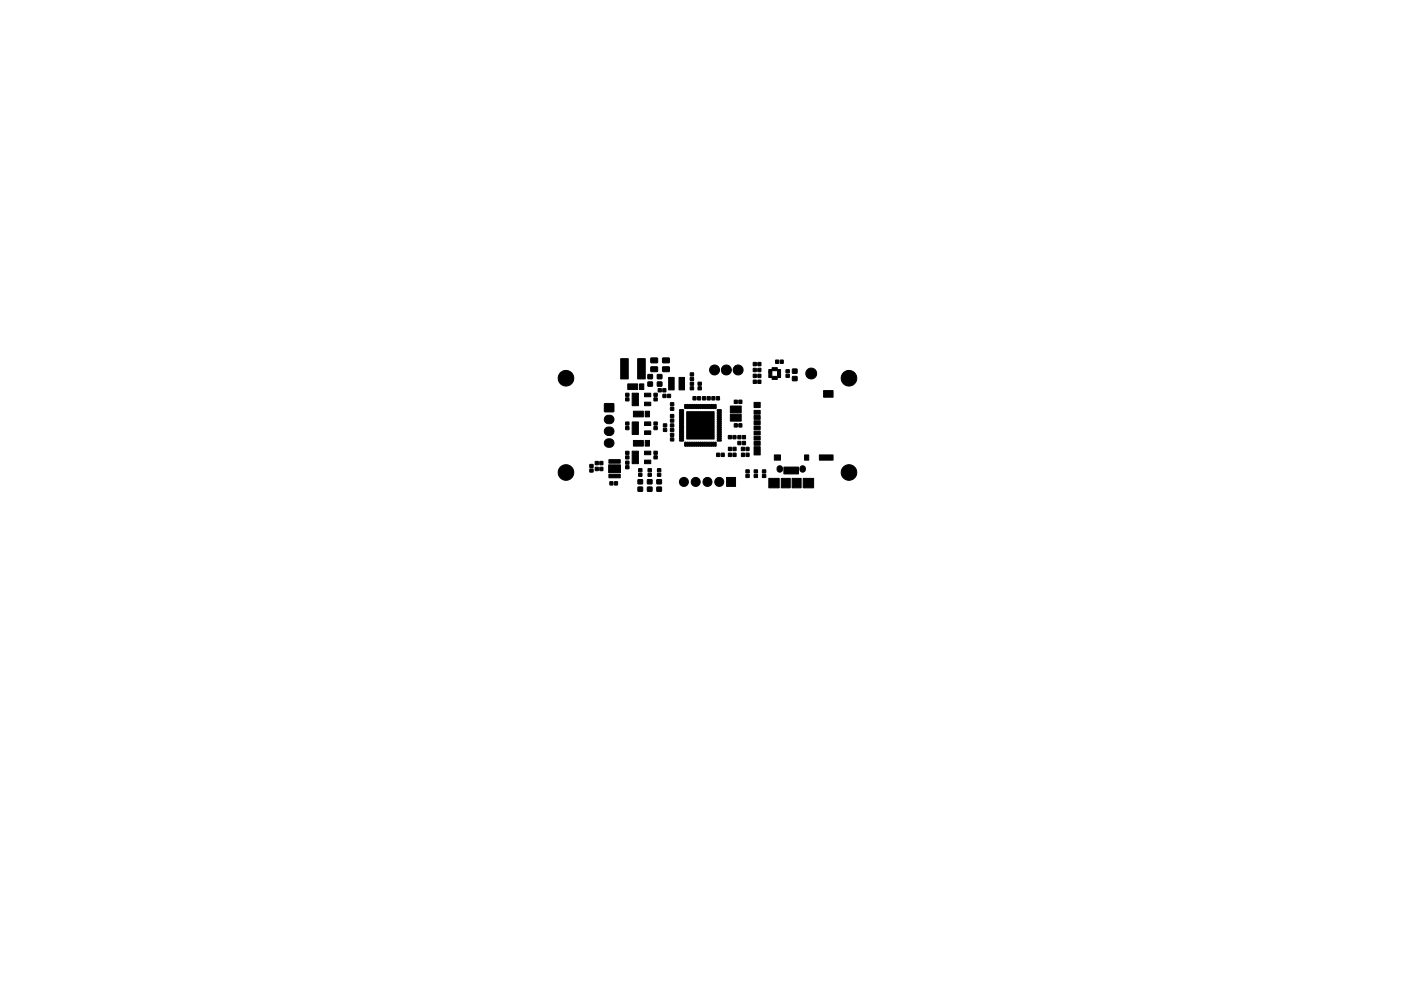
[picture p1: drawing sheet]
<svg xmlns="http://www.w3.org/2000/svg" width="297mm" height="210mm" viewBox="0 0 297 210" stroke-linecap="round" stroke-linejoin="round" font-family="sans-serif">
<g fill="#000" stroke="#000" stroke-width=".21">
<path d="M137.4 79.5h.9v.8h-.9zM138 77.9l1.4-.1v1h-1.4zM138 76h1.4v.9l-1.4 .1zM139.4 79.5h.9v.8h-.9zM140.5 77.9l1.4-.1v1h-1.4zM140.5 76h1.4v.9l-1.4 .1zM146.4 79.1h.6v.6h-.6zM159.7 79.4h.6v.7h-.6zM159.7 78.2h.6v.6h-.6zM159.7 76.9h.6v.7h-.6zM160.7 79.4h.6v.7h-.6zM160.7 78.2h.6v.6h-.6z"/>
<path d="M160.7 76.9h.6v.7h-.6zM163 78.4h.6l.2-.4h1l.1 .4h.6v1.7h-.6l-.2 .4h-1l-.1-.4h-.6v-1.2h.6l.1 .9 .5 .1 .6-.1 .1-.9-.1-.2-.5-.1-.6 .1-.1 .2h-.6zM164.5 76.4h.6v.7h-.6zM165.4 76.4h.6v.7h-.6zM166.7 79.4h.6v.6h-.6zM166.7 78.5h.6v.6h-.6zM168 79.9h1v.9h-1zM168 78.3h1v.9h-1zM125.1 99.5h.6v.6h-.6zM125.1 98.6h.6v.6h-.6zM126.2 99.2h.6v.6h-.6zM126.2 97.9h.6v.7h-.6z"/>
<path d="M127.2 99.2h.6v.6h-.6zM127.2 97.9h.6v.7h-.6zM128.4 93.4l.4-.3h.5a.9 .9 0 0 1 .9 .9 .9 .9 0 0 1-.9 .9h-.3a.9 .9 0 0 1-.8-.6 .9 .9 0 0 1 .2-.9zM128.4 90.9l.4-.3h.5a.9 .9 0 0 1 .9 .9 .9 .9 0 0 1-.9 .9h-.3a.9 .9 0 0 1-.8-.6 .9 .9 0 0 1 .2-.9zM128.4 88.4l.4-.3h.5a.9 .9 0 0 1 .9 .9 .9 .9 0 0 1-.9 .9h-.3a.9 .9 0 0 1-.8-.6 .9 .9 0 0 1 .2-.9zM128.2 85.6h1.9v1.7h-1.9zM129.1 97.5h2.4v.8h-2.4zM131.6 76.1h1.6v4.3h-1.6zM132.7 98.8h.6v.6h-.6zM132.7 97.9h.6v.6h-.6zM132.7 96.7h.6v.7h-.6zM132.7 95.8h.6v.6h-.6z"/>
<path d="M132.7 90.5h.6v.6h-.6zM132.7 89.6h.6v.6h-.6zM132.7 84.4h.6v.6h-.6zM132.7 83.5h.6v.6h-.6zM133.1 81.4h2.1v1.2h-2.1zM134 95.7h1.4v2.7h-1.4zM134 89.5h1.4v2.7h-1.4zM134 83.4h1.4v2.7h-1.4zM135.4 99.5h.7v.6h-.7zM134.3 93.4h2.1v1.2h-2.1zM134.3 87.2h2.1v1.2h-2.1zM135.6 81.4h.9v1.2h-.9z"/>
<path d="M135.2 76.1h1.6v4.3h-1.6zM136.8 93.4h.9v1.2h-.9zM136.8 87.2h.9v1.2h-.9zM136.6 97.6h1.4v.8h-1.4zM136.6 95.7h1.4v.8h-1.4zM136.6 91.4h1.4v.8h-1.4zM136.6 89.5h1.4v.8h-1.4zM136.6 85.3h1.4v.8h-1.4zM136.6 83.4h1.4v.8h-1.4zM137.4 99.5h.7v.6h-.7zM137.4 81.1h.9v.8h-.9zM138.7 96.7h.6v.6h-.6z"/>
<path d="M138.7 95.8h.6v.6h-.6zM138.7 90.5h.6v.6h-.6zM138.7 89.6h.6v.6h-.6zM138.7 84.4h.6v.6h-.6zM138.7 83.5h.6v.6h-.6zM139.4 99.5h.7v.6h-.7zM139.6 82.5h.6v.6h-.6zM139.4 81.1h.9v.8h-.9zM140.5 82.5h.7v.6h-.7zM140.6 83.7h.6v.6h-.6zM140.7 90.9h.6v.6h-.6zM140.7 89.9h.6v.7h-.6z"/>
<path d="M141.5 83.7h.7v.6h-.7zM142.2 92.9h.6v.6h-.6zM142.2 92h.6v.6h-.6zM142.2 90.9h.6v.6h-.6zM142.2 90h.6v.6h-.6zM142.2 88.9h.6v.6h-.6zM142.2 88h.6v.6h-.6zM142.2 86.4h.6v.6h-.6zM142.2 85.5h.6v.6h-.6zM141.8 80.1h1.1v2.6h-1.1zM144.1 86.9h.7l.1 .1 .1 6.4-.2 .2-.7-.1zM144 80.1h1.1v2.6h-1.1z"/>
<path d="M145.2 93.8h6.5l.1 .8-.1 .1h-6.4l-.2-.1zM145.2 85.8h6.5l.1 .8-.1 .1h-6.4l-.2-.1zM146.4 82.1h.6v.6h-.6zM146.4 81.1h.6v.6h-.6zM146.4 80.1h.6v.6h-.6zM146.9 84.2h.7v.6h-.7zM147.9 84.2h.6v.6h-.6zM148 82.1h.7v.6h-.7zM148 81.1h.7v.6h-.7zM149 84.2h.6v.6h-.6zM149.9 84.2h.7v.6h-.7zM145.6 87.3h5.8v5.8h-5.8z"/>
<path d="M150.9 84.2h.7v.6h-.7zM151.9 84.2h.6v.6h-.6zM152 96.2h.6v.6h-.6zM152.1 86.9h.7l.1 .1 .1 6.4-.2 .2-.7-.1zM152.9 96.2h.6v.6h-.6zM154.4 92.4h.7v.7h-.7zM154.5 96.2h.6v.6h-.6zM154.5 94.9h.6v.7h-.6zM155.4 92.4h.6v.7h-.6zM155.4 96.2h.6v.6h-.6zM155.4 94.9h.6v.7h-.6zM155.7 89.9h.6v.7h-.6z"/>
<path d="M155.7 84.9h.6v.7h-.6zM156.5 93.7h.6v.6h-.6zM156.5 92.4h.6v.7h-.6zM154.8 87.9h2.4v1.4h-2.4zM154.8 86.1h2.4v1.5h-2.4zM156.7 89.9h.6v.7h-.6zM156.7 84.9h.6v.7h-.6zM157.2 94.9h.6v.7h-.6zM157.2 96.2h.6v.6h-.6zM157.4 93.7h.6v.6h-.6zM157.4 92.4h.6v.7h-.6zM158.2 94.9h.6v.7h-.6z"/>
<path d="M158.2 96.2h.6v.6h-.6zM158.2 99.7h.6v.6h-.6zM159.7 80.7h.6v.6h-.6zM159.9 99.7h.7v.6h-.7zM159.9 94.8h1.3v1.7h-1.3zM159.9 93.7h1.3v.8h-1.3zM159.9 92.6h1.3v.8h-1.3zM159.9 91.5h1.3v.8h-1.3zM159.9 90.4h1.3v.8h-1.3zM159.9 89.3h1.3v.8h-1.3zM159.9 88.2h1.3v.8h-1.3zM159.9 87.1h1.3v.8h-1.3z"/>
<path d="M159.9 85.4h1.3v1.1h-1.3zM160.7 80.7h.6v.6h-.6zM161.7 99.7h.6v.6h-.6zM164.2 96.5h1.3v1.1h-1.3zM170.6 96.5h.9v1.1h-.9zM173.7 96.5h2.9v1.1h-2.9zM174.6 82.9h2v1.4h-2zM129.3 102.2h.6v.7h-.6zM130.3 102.2h.6v.7h-.6zM129.1 100.6h2.4v.8h-2.4zM129 98.6h2.6v1.7h-2.6zM135.4 100.4h.7v.6h-.7z"/>
<path d="M135.3 103.4h.9v.8h-.9zM135.3 101.8h.9v.8h-.9zM137.4 100.4h.7v.6h-.7zM137.3 103.4h.9v.8h-.9zM137.3 101.8h.9v.8h-.9zM139.4 100.4h.7v.6h-.7zM139.3 103.4h.9v.8h-.9zM139.3 101.8h.9v.8h-.9zM154 101.3h2v1.9h-2zM158.2 100.7h.6v.6h-.6zM159.9 100.7h.7v.6h-.7zM161.7 100.7h.6v.6h-.6z"/>
<path d="M163 101.5h2.2v2h-2.2zM165.6 101.5h2v2h-2zM166.2 99.1h3.1v1.4h-3.1zM167.9 101.5h2v2h-2zM170.3 101.5h2.2v2h-2.2z"/>
<circle cx="151.5" cy="78.5" r="1.06"/>
<circle cx="154" cy="78.5" r="1.06"/>
<circle cx="156.5" cy="78.5" r="1.06"/>
<circle cx="172" cy="79.2" r="1.16"/>
<circle cx="120" cy="80.3" r="1.65"/>
<circle cx="165.3" cy="99.5" r=".65"/>
<circle cx="170.2" cy="99.5" r=".65"/>
<circle cx="180" cy="80.3" r="1.65"/>
<circle cx="120" cy="100.3" r="1.65"/>
<circle cx="145" cy="102.2" r=".96"/>
<circle cx="147.5" cy="102.2" r=".96"/>
<circle cx="150" cy="102.2" r=".96"/>
<circle cx="152.5" cy="102.2" r=".96"/>
<circle cx="180" cy="100.3" r="1.65"/>
</g>
</svg>
